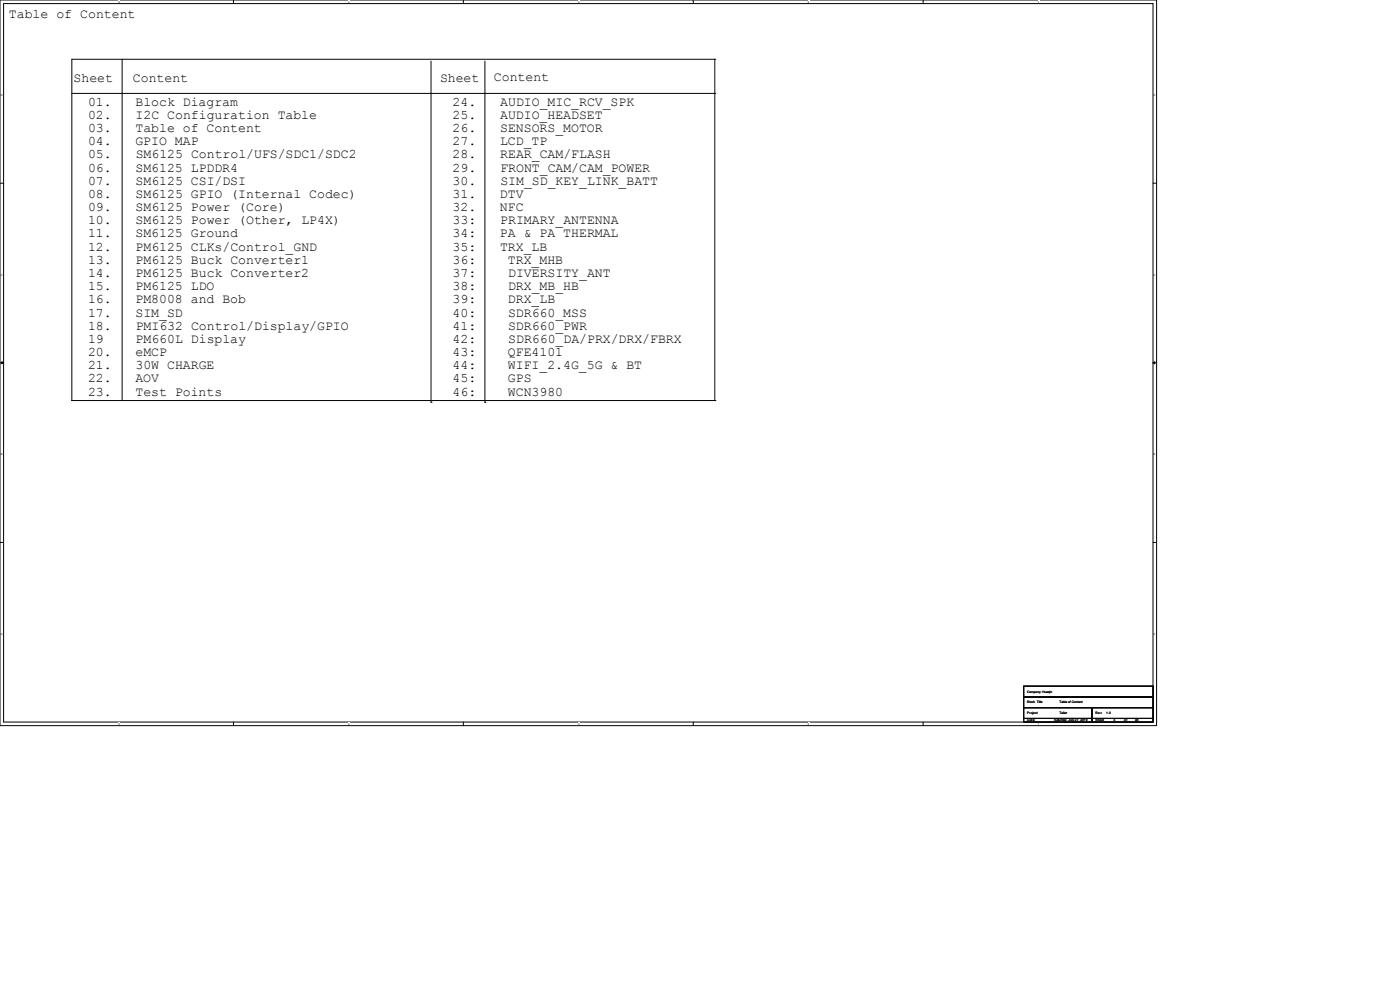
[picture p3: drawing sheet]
<svg xmlns="http://www.w3.org/2000/svg" width="297mm" height="210mm" viewBox="0 0 297 210" stroke-linecap="round" stroke-linejoin="round" font-family="sans-serif">
<defs><g id="words">
<g font-size="2.8">
<text x="1.9" y="3.8">Table of Content</text>
<text x="15.6" y="17.5">Sheet</text>
<text x="28.2" y="17.5">Content</text>
<text x="93.3" y="17.5">Sheet</text>
<text x="104.8" y="17.1">Content</text>
<text x="18.7" y="22.4">01.</text>
<text x="28.7" y="22.4">Block Diagram</text>
<text x="96" y="22.4">24.</text>
<text x="106.1" y="22.4">AUDIO_MIC_RCV_SPK</text>
<text x="18.7" y="25.2">02.</text>
<text x="18.7" y="28">03.</text>
<text x="28.7" y="28">Table of Content</text>
<text x="28.8" y="25.2">I2C Configuration Table</text>
<text x="96" y="25.2">25.</text>
<text x="96" y="28">26.</text>
<text x="106.1" y="25.2">AUDIO_HEADSET</text>
<text x="106.1" y="28">SENSORS_MOTOR</text>
<text x="18.7" y="30.8">04.</text>
<text x="18.7" y="33.6">05.</text>
<text x="28.7" y="30.8">GPIO MAP</text>
<text x="28.8" y="33.6">SM6125 Control/UFS/SDC1/SDC2</text>
<text x="96" y="30.8">27.</text>
<text x="96" y="33.6">28.</text>
<text x="106.1" y="30.8">LCD_TP</text>
<text x="106.1" y="33.6">REAR_CAM/FLASH</text>
<text x="18.7" y="36.4">06.</text>
<text x="18.7" y="39.2">07.</text>
<text x="18.7" y="42">08.</text>
<text x="28.7" y="36.4">SM6125 LPDDR4</text>
<text x="28.8" y="39.2">SM6125 CSI/DSI</text>
<text x="28.8" y="42">SM6125 GPIO (Internal Codec)</text>
<text x="96" y="36.4">29.</text>
<text x="96" y="39.2">30.</text>
<text x="96" y="42">31.</text>
<text x="106.1" y="42">DTV</text>
<text x="106.2" y="36.4">FRONT_CAM/CAM_POWER</text>
<text x="106.2" y="39.2">SIM_SD_KEY_LINK_BATT</text>
<text x="18.7" y="44.8">09.</text>
<text x="18.7" y="47.6">10.</text>
<text x="28.8" y="44.8">SM6125 Power (Core)</text>
<text x="28.8" y="47.6">SM6125 Power (Other, LP4X)</text>
<text x="96" y="44.8">32.</text>
<text x="96" y="47.6">33:</text>
<text x="106.1" y="44.8">NFC</text>
<text x="106.1" y="47.6">PRIMARY_ANTENNA</text>
<text x="18.7" y="50.4">11.</text>
<text x="18.7" y="53.2">12.</text>
<text x="28.7" y="50.4">SM6125 Ground</text>
<text x="28.8" y="53.2">PM6125 CLKs/Control_GND</text>
<text x="96" y="50.4">34:</text>
<text x="96" y="53.2">35:</text>
<text x="106.1" y="50.4">PA &amp; PA THERMAL</text>
<text x="106.1" y="53.2">TRX_LB</text>
<text x="18.7" y="56">13.</text>
<text x="18.7" y="58.8">14.</text>
<text x="28.8" y="56">PM6125 Buck Converter1</text>
<text x="28.8" y="58.8">PM6125 Buck Converter2</text>
<text x="96" y="56">36:</text>
<text x="96" y="58.8">37:</text>
<text x="107.8" y="56">TRX_MHB</text>
<text x="107.8" y="58.8">DIVERSITY_ANT</text>
<text x="18.7" y="61.6">15.</text>
<text x="18.7" y="64.3">16.</text>
<text x="28.7" y="61.6">PM6125 LDO</text>
<text x="28.7" y="64.3">PM8008 and Bob</text>
<text x="96" y="61.6">38:</text>
<text x="96" y="64.3">39:</text>
<text x="107.8" y="64.3">DRX_LB</text>
<text x="107.8" y="61.6">DRX_MB_HB</text>
<text x="18.7" y="67.1">17.</text>
<text x="18.7" y="69.9">18.</text>
<text x="28.7" y="67.1">SIM_SD</text>
<text x="28.8" y="69.9">PMI632 Control/Display/GPIO</text>
<text x="96" y="67.1">40:</text>
<text x="96" y="69.9">41:</text>
<text x="107.8" y="67.1">SDR660_MSS</text>
<text x="107.8" y="69.9">SDR660_PWR</text>
<text x="18.7" y="72.7">19</text>
<text x="18.7" y="75.5">20.</text>
<text x="28.7" y="75.5">eMCP</text>
<text x="28.8" y="72.7">PM660L Display</text>
<text x="96" y="72.7">42:</text>
<text x="96" y="75.5">43:</text>
<text x="107.8" y="75.5">QFE4101</text>
<text x="107.8" y="72.7">SDR660_DA/PRX/DRX/FBRX</text>
<text x="18.7" y="78.3">21.</text>
<text x="18.7" y="81.1">22.</text>
<text x="18.7" y="83.9">23.</text>
<text x="28.7" y="81.1">AOV</text>
<text x="28.7" y="78.3">30W CHARGE</text>
<text x="28.7" y="83.9">Test Points</text>
<text x="96" y="78.3">44:</text>
<text x="96" y="81.1">45:</text>
<text x="96" y="83.9">46:</text>
<text x="107.8" y="78.3">WIFI_2.4G_5G &amp; BT</text>
<text x="107.8" y="81.1">GPS</text>
<text x="107.8" y="83.9">WCN3980</text>
</g>
<g font-size=".7">
<text x="217.9" y="146.9">Company: Huaqin</text>
<text x="217.9" y="149.2">Block Title</text>
<text x="224.8" y="149.2">Table of Content</text>
<text x="217.9" y="151.5">Project</text>
<text x="217.9" y="153">Date:</text>
<text x="223.6" y="153">Saturday, July 27, 2019</text>
<text x="224.8" y="151.5">Teller</text>
<text x="232.4" y="151.5">Rev</text>
<text x="232.4" y="153">Sheet</text>
<text x="234.7" y="151.5">1.0</text>
<text x="236.2" y="153">3</text>
<text x="238.5" y="153">of</text>
<text x="240.8" y="153">46</text>
</g>
<g font-size=".5">
<text x="25.1" y=".6">5</text>
<text x="73.9" y=".6">4</text>
<text x="122.6" y=".6">3</text>
<text x="171.4" y=".6">2</text>
<text x="220.2" y=".6">1</text>
<text x=".2" y="20.4">D</text>
<text x="244.7" y="20.4">D</text>
<text x=".2" y="58.4">C</text>
<text x="244.7" y="58.4">C</text>
<text x=".2" y="96.5">B</text>
<text x="244.7" y="96.5">B</text>
<text x=".2" y="134.6">A</text>
<text x="244.7" y="134.6">A</text>
<text x="25.1" y="153.8">5</text>
<text x="73.9" y="153.8">4</text>
<text x="122.6" y="153.8">3</text>
<text x="171.4" y="153.8">2</text>
<text x="220.2" y="153.8">1</text>
</g>
</g></defs>
<path d="M0 0h245.4v153.9h-245.4zM.8 .8h243.8v152.4h-243.8z" fill="none" stroke="#000" stroke-width=".21"/>
<g fill="#fff">
<path d="M25.1 .1h.3v.6h-.3z"/>
<path d="M25.1 153.2h.3v.6h-.3z"/>
</g>
<path d="M49.5 0v.8M49.5 153.2v.7" fill="none" stroke="#000" stroke-width=".21"/>
<g fill="#fff">
<path d="M73.9 .1h.3v.6h-.3z"/>
<path d="M73.9 153.2h.3v.6h-.3z"/>
</g>
<path d="M98.3 0v.8M98.3 153.2v.7" fill="none" stroke="#000" stroke-width=".21"/>
<g fill="#fff">
<path d="M122.7 .1h.3v.6h-.3z"/>
<path d="M122.7 153.2h.3v.6h-.3z"/>
</g>
<path d="M147.1 0v.8M147.1 153.2v.7" fill="none" stroke="#000" stroke-width=".21"/>
<g fill="#fff">
<path d="M171.4 .1h.3v.6h-.3z"/>
<path d="M171.4 153.2h.3v.6h-.3z"/>
</g>
<path d="M195.8 0v.8M195.8 153.2v.7" fill="none" stroke="#000" stroke-width=".21"/>
<g fill="#fff">
<path d="M220.2 .1h.3v.6h-.3z"/>
<path d="M220.2 153.2h.3v.6h-.3z"/>
<path d="M.2 19.8h.4v.6h-.4z"/>
<path d="M244.8 19.8h.4v.6h-.4z"/>
<path d="M.2 57.9h.4v.6h-.4z"/>
<path d="M244.8 57.9h.4v.6h-.4z"/>
</g>
<path d="M0 38.9h.8M244.6 38.9h.8" fill="none" stroke="#000" stroke-width=".21"/>
<g fill="#fff">
<path d="M.2 96h.4v.6h-.4z"/>
<path d="M244.8 96h.4v.6h-.4z"/>
</g>
<path d="M0 77h.8M244.6 77h.8" fill="none" stroke="#000" stroke-width=".21"/>
<path d="M.4 76.7l.4 .3-.4 .2zM244.6 77l.4-.3v.5z" fill="#000" stroke="#000" stroke-width=".21"/>
<g fill="#fff">
<path d="M.2 134.1h.4v.6h-.4z"/>
<path d="M244.8 134.1h.4v.6h-.4z"/>
</g>
<g fill="none" stroke="#000" stroke-width=".21">
<path d="M15.2 19.8h136.4M25.9 12.6v72.4M91.4 13v72.3M102.9 13v72.3M151.6 12.6h-136.4v72.4M151.6 12.6h.1M151.6 19.8h.1M151.6 12.6v72.4M15.2 85h.1M15.2 85h136.4M25.9 85h.1M91.4 85.3h.1"/>
<path d="M102.9 85.3h.1M151.6 85h.1M0 115.1h.8M244.6 115.1h.8M217.2 145.5h27.4v2.3h-27.4zM217.2 147.8h27.4v2.3h-27.4zM217.2 150.1h14.4v2.3h-14.4zM217.2 152.4h14.4v.8h-14.4zM231.6 152.4h13v.8h-13zM231.6 150.1h13v2.3h-13z"/>
</g>
<use href="#words"/>
</svg>
